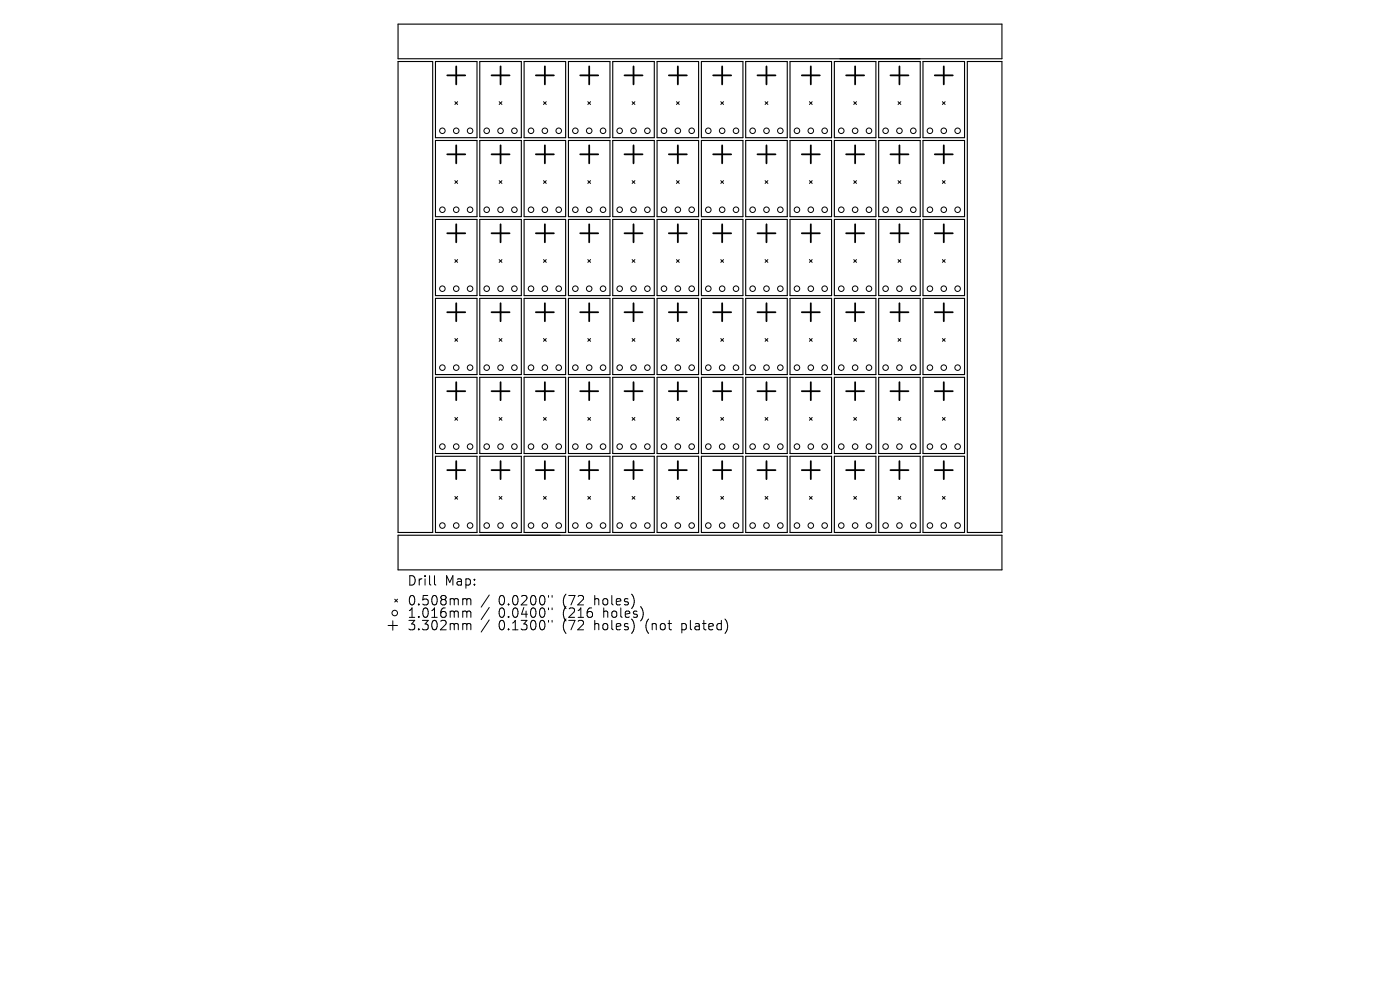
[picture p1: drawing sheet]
<svg xmlns="http://www.w3.org/2000/svg" width="297mm" height="210mm" viewBox="0 0 297 210" stroke-linecap="round" stroke-linejoin="round" font-family="sans-serif">
<defs><g id="words">
<g font-size="2.8">
<text x="86.3" y="124.5">Drill</text>
<text x="94.3" y="124.5">Map:</text>
<text x="86.3" y="128.7">0.508mm</text>
<text x="86.3" y="131.3">1.016mm</text>
<text x="105.8" y="128.7">0.0200&quot;</text>
<text x="105.8" y="131.3">0.0400&quot;</text>
<text x="119.5" y="128.7">(72</text>
<text x="119.5" y="131.3">(216</text>
<text x="126.4" y="128.7">holes)</text>
<text x="128.3" y="131.3">holes)</text>
<text x="86.3" y="134">3.302mm</text>
<text x="105.8" y="134">0.1300&quot;</text>
<text x="119.5" y="134">(72</text>
<text x="126.4" y="134">holes)</text>
<text x="137.4" y="134">(not</text>
<text x="145.2" y="134">plated)</text>
</g>
</g></defs>
<g fill="none" stroke="#000" stroke-width=".24">
<path d="M84.4 13.1h7.4v99.9h-7.4zM84.4 5.1h128.2v7.4h-128.2zM92.4 13.1h8.8v16.1h-8.8zM101.8 13.1h8.8v16.1h-8.8zM111.2 13.1h8.8v16.1h-8.8zM120.6 13.1h8.8v16.1h-8.8zM130 13.1h8.8v16.1h-8.8zM139.4 13.1h8.8v16.1h-8.8zM148.8 13.1h8.8v16.1h-8.8zM158.2 13.1h8.8v16.1h-8.8zM167.6 13.1h8.8v16.1h-8.8zM177 13.1h8.8v16.1h-8.8z"/>
<path d="M186.4 13.1h8.8v16.1h-8.8zM195.8 13.1h8.8v16.1h-8.8zM205.2 13.1h7.4v99.9h-7.4zM92.4 29.8h8.8v16.2h-8.8zM101.8 29.8h8.8v16.2h-8.8zM111.2 29.8h8.8v16.2h-8.8zM120.6 29.8h8.8v16.2h-8.8zM130 29.8h8.8v16.2h-8.8zM139.4 29.8h8.8v16.2h-8.8zM148.8 29.8h8.8v16.2h-8.8zM158.2 29.8h8.8v16.2h-8.8zM167.6 29.8h8.8v16.2h-8.8z"/>
<path d="M177 29.8h8.8v16.2h-8.8zM186.4 29.8h8.8v16.2h-8.8zM195.8 29.8h8.8v16.2h-8.8zM92.4 46.5h8.8v16.2h-8.8zM101.8 46.5h8.8v16.2h-8.8zM111.2 46.5h8.8v16.2h-8.8zM120.6 46.5h8.8v16.2h-8.8zM130 46.5h8.8v16.2h-8.8zM139.4 46.5h8.8v16.2h-8.8zM148.8 46.5h8.8v16.2h-8.8zM158.2 46.5h8.8v16.2h-8.8zM167.6 46.5h8.8v16.2h-8.8z"/>
<path d="M177 46.5h8.8v16.2h-8.8zM186.4 46.5h8.8v16.2h-8.8zM195.8 46.5h8.8v16.2h-8.8zM92.4 63.3h8.8v16.2h-8.8zM101.8 63.3h8.8v16.2h-8.8zM111.2 63.3h8.8v16.2h-8.8zM120.6 63.3h8.8v16.2h-8.8zM130 63.3h8.8v16.2h-8.8zM139.4 63.3h8.8v16.2h-8.8zM148.8 63.3h8.8v16.2h-8.8zM158.2 63.3h8.8v16.2h-8.8zM167.6 63.3h8.8v16.2h-8.8z"/>
<path d="M177 63.3h8.8v16.2h-8.8zM186.4 63.3h8.8v16.2h-8.8zM195.8 63.3h8.8v16.2h-8.8zM92.4 80h8.8v16.2h-8.8zM92.4 96.8h8.8v16.2h-8.8zM101.8 80h8.8v16.2h-8.8zM101.8 96.8h8.8v16.2h-8.8zM111.2 80h8.8v16.2h-8.8zM111.2 96.8h8.8v16.2h-8.8zM120.6 80h8.8v16.2h-8.8zM120.6 96.8h8.8v16.2h-8.8zM130 80h8.8v16.2h-8.8z"/>
<path d="M130 96.8h8.8v16.2h-8.8zM139.4 80h8.8v16.2h-8.8zM139.4 96.8h8.8v16.2h-8.8zM148.8 80h8.8v16.2h-8.8zM148.8 96.8h8.8v16.2h-8.8zM158.2 80h8.8v16.2h-8.8zM158.2 96.8h8.8v16.2h-8.8zM167.6 80h8.8v16.2h-8.8zM167.6 96.8h8.8v16.2h-8.8zM177 80h8.8v16.2h-8.8zM177 96.8h8.8v16.2h-8.8zM186.4 80h8.8v16.2h-8.8z"/>
<path d="M186.4 96.8h8.8v16.2h-8.8zM195.8 80h8.8v16.2h-8.8zM195.8 96.8h8.8v16.2h-8.8zM84.4 113.5h128.2v7.4h-128.2z"/>
</g>
<g fill="none" stroke="#000" stroke-width=".21">
<path d="M96.5 21.6l.6 .6M96.5 38.3l.6 .6M97.1 21.6l-.6 .6M97.1 38.3l-.6 .6M105.9 21.6l.6 .6M105.9 38.3l.6 .6M106.5 21.6l-.6 .6M106.5 38.3l-.6 .6M115.3 21.6l.6 .6M115.3 38.3l.6 .6M115.9 21.6l-.6 .6M115.9 38.3l-.6 .6"/>
<path d="M124.7 21.6l.6 .6M124.7 38.3l.6 .6M125.3 21.6l-.6 .6M125.3 38.3l-.6 .6M134.1 21.6l.6 .6M134.1 38.3l.6 .6M134.7 21.6l-.6 .6M134.7 38.3l-.6 .6M143.5 21.6l.6 .6M143.5 38.3l.6 .6M144.1 21.6l-.6 .6M144.1 38.3l-.6 .6"/>
<path d="M152.9 21.6l.6 .6M152.9 38.3l.6 .6M153.5 21.6l-.6 .6M153.5 38.3l-.6 .6M162.3 21.6l.6 .6M162.3 38.3l.6 .6M162.9 21.6l-.6 .6M162.9 38.3l-.6 .6M171.7 21.6l.6 .6M171.7 38.3l.6 .6M172.3 21.6l-.6 .6M172.3 38.3l-.6 .6"/>
<path d="M181.1 21.6l.6 .6M181.1 38.3l.6 .6M181.7 21.6l-.6 .6M181.7 38.3l-.6 .6M190.5 21.6l.6 .6M190.5 38.3l.6 .6M191.1 21.6l-.6 .6M191.1 38.3l-.6 .6M199.9 21.6l.6 .6M199.9 38.3l.6 .6M200.5 21.6l-.6 .6M200.5 38.3l-.6 .6"/>
<path d="M96.5 55.1l.6 .6M97.1 55.1l-.6 .6M105.9 55.1l.6 .6M106.5 55.1l-.6 .6M115.3 55.1l.6 .6M115.9 55.1l-.6 .6M124.7 55.1l.6 .6M125.3 55.1l-.6 .6M134.1 55.1l.6 .6M134.7 55.1l-.6 .6M143.5 55.1l.6 .6M144.1 55.1l-.6 .6"/>
<path d="M152.9 55.1l.6 .6M153.5 55.1l-.6 .6M162.3 55.1l.6 .6M162.9 55.1l-.6 .6M171.7 55.1l.6 .6M172.3 55.1l-.6 .6M181.1 55.1l.6 .6M181.7 55.1l-.6 .6M190.5 55.1l.6 .6M191.1 55.1l-.6 .6M199.9 55.1l.6 .6M200.5 55.1l-.6 .6"/>
<path d="M96.5 71.8l.6 .6M97.1 71.8l-.6 .6M105.9 71.8l.6 .6M106.5 71.8l-.6 .6M115.3 71.8l.6 .6M115.9 71.8l-.6 .6M124.7 71.8l.6 .6M125.3 71.8l-.6 .6M134.1 71.8l.6 .6M134.7 71.8l-.6 .6M143.5 71.8l.6 .6M144.1 71.8l-.6 .6"/>
<path d="M152.9 71.8l.6 .6M153.5 71.8l-.6 .6M162.3 71.8l.6 .6M162.9 71.8l-.6 .6M171.7 71.8l.6 .6M172.3 71.8l-.6 .6M181.1 71.8l.6 .6M181.7 71.8l-.6 .6M190.5 71.8l.6 .6M191.1 71.8l-.6 .6M199.9 71.8l.6 .6M200.5 71.8l-.6 .6"/>
<path d="M96.5 88.6l.6 .6M97.1 88.6l-.6 .6M105.9 88.6l.6 .6M106.5 88.6l-.6 .6M115.3 88.6l.6 .6M115.9 88.6l-.6 .6M124.7 88.6l.6 .6M125.3 88.6l-.6 .6M134.1 88.6l.6 .6M134.7 88.6l-.6 .6M143.5 88.6l.6 .6M144.1 88.6l-.6 .6"/>
<path d="M152.9 88.6l.6 .6M153.5 88.6l-.6 .6M162.3 88.6l.6 .6M162.9 88.6l-.6 .6M171.7 88.6l.6 .6M172.3 88.6l-.6 .6M181.1 88.6l.6 .6M181.7 88.6l-.6 .6M190.5 88.6l.6 .6M191.1 88.6l-.6 .6M199.9 88.6l.6 .6M200.5 88.6l-.6 .6"/>
<path d="M96.5 105.3l.6 .6M97.1 105.3l-.6 .6M105.9 105.3l.6 .6M106.5 105.3l-.6 .6M115.3 105.3l.6 .6M115.9 105.3l-.6 .6M124.7 105.3l.6 .6M125.3 105.3l-.6 .6M134.1 105.3l.6 .6M134.7 105.3l-.6 .6M143.5 105.3l.6 .6M144.1 105.3l-.6 .6"/>
<path d="M152.9 105.3l.6 .6M153.5 105.3l-.6 .6M162.3 105.3l.6 .6M162.9 105.3l-.6 .6M171.7 105.3l.6 .6M172.3 105.3l-.6 .6M181.1 105.3l.6 .6M181.7 105.3l-.6 .6M190.5 105.3l.6 .6M191.1 105.3l-.6 .6M199.9 105.3l.6 .6M200.5 105.3l-.6 .6"/>
<path d="M82.3 132.7h2M83.3 131.7v2M83.7 127.1l.6 .6M84.3 127.1l-.6 .6M92.2 122.1v1.7l.3 .3M98.5 127l.4 .1 .1 .2M98.5 129.6h.2l.3 .3M98.5 132.3h.2l.3 .3M99 127.3l.3-.3 .5 .1 .1 1.2M99 127.3v1M99 129.9v1.1M99 132.6v1"/>
<path d="M99 129.9l.3-.3 .5 .1 .1 1.3M99 132.6l.3-.3 .5 .1 .1 1.2M103.8 126.2l-1.7 2.6M103.8 128.9l-1.7 2.5M103.8 131.5l-1.7 2.6M116.4 126.3v.4M116.4 129v.3M116.4 131.6v.4M117.1 126.3v.4M117.1 129v.3M117.1 131.6v.4"/>
<circle cx="93.8" cy="27.7" r=".59"/>
<circle cx="96.8" cy="27.7" r=".59"/>
<circle cx="99.7" cy="27.7" r=".59"/>
<circle cx="103.3" cy="27.7" r=".59"/>
<circle cx="106.2" cy="27.7" r=".59"/>
<circle cx="109.1" cy="27.7" r=".59"/>
<circle cx="112.7" cy="27.7" r=".59"/>
<circle cx="115.6" cy="27.7" r=".59"/>
<circle cx="118.5" cy="27.7" r=".59"/>
<circle cx="122.1" cy="27.7" r=".59"/>
<circle cx="125" cy="27.7" r=".59"/>
<circle cx="127.9" cy="27.7" r=".59"/>
<circle cx="131.5" cy="27.7" r=".59"/>
<circle cx="134.4" cy="27.7" r=".59"/>
<circle cx="137.3" cy="27.7" r=".59"/>
<circle cx="140.9" cy="27.7" r=".59"/>
<circle cx="143.8" cy="27.7" r=".59"/>
<circle cx="146.7" cy="27.7" r=".59"/>
<circle cx="150.3" cy="27.7" r=".59"/>
<circle cx="153.2" cy="27.7" r=".59"/>
<circle cx="156.1" cy="27.7" r=".59"/>
<circle cx="159.7" cy="27.7" r=".59"/>
<circle cx="162.6" cy="27.7" r=".59"/>
<circle cx="165.5" cy="27.7" r=".59"/>
<circle cx="169.1" cy="27.7" r=".59"/>
<circle cx="172" cy="27.7" r=".59"/>
<circle cx="174.9" cy="27.7" r=".59"/>
<circle cx="178.5" cy="27.7" r=".59"/>
<circle cx="181.4" cy="27.7" r=".59"/>
<circle cx="184.3" cy="27.7" r=".59"/>
<circle cx="187.9" cy="27.7" r=".59"/>
<circle cx="190.8" cy="27.7" r=".59"/>
<circle cx="193.8" cy="27.7" r=".59"/>
<circle cx="197.3" cy="27.7" r=".59"/>
<circle cx="200.2" cy="27.7" r=".59"/>
<circle cx="203.2" cy="27.7" r=".59"/>
<circle cx="93.8" cy="44.5" r=".59"/>
<circle cx="96.8" cy="44.5" r=".59"/>
<circle cx="99.7" cy="44.5" r=".59"/>
<circle cx="103.3" cy="44.5" r=".59"/>
<circle cx="106.2" cy="44.5" r=".59"/>
<circle cx="109.1" cy="44.5" r=".59"/>
<circle cx="112.7" cy="44.5" r=".59"/>
<circle cx="115.6" cy="44.5" r=".59"/>
<circle cx="118.5" cy="44.5" r=".59"/>
<circle cx="122.1" cy="44.5" r=".59"/>
<circle cx="125" cy="44.5" r=".59"/>
<circle cx="127.9" cy="44.5" r=".59"/>
<circle cx="131.5" cy="44.5" r=".59"/>
<circle cx="134.4" cy="44.5" r=".59"/>
<circle cx="137.3" cy="44.5" r=".59"/>
<circle cx="140.9" cy="44.5" r=".59"/>
<circle cx="143.8" cy="44.5" r=".59"/>
<circle cx="146.7" cy="44.5" r=".59"/>
<circle cx="150.3" cy="44.5" r=".59"/>
<circle cx="153.2" cy="44.5" r=".59"/>
<circle cx="156.1" cy="44.5" r=".59"/>
<circle cx="159.7" cy="44.5" r=".59"/>
<circle cx="162.6" cy="44.5" r=".59"/>
<circle cx="165.5" cy="44.5" r=".59"/>
<circle cx="169.1" cy="44.5" r=".59"/>
<circle cx="172" cy="44.5" r=".59"/>
<circle cx="174.9" cy="44.5" r=".59"/>
<circle cx="178.5" cy="44.5" r=".59"/>
<circle cx="181.4" cy="44.5" r=".59"/>
<circle cx="184.3" cy="44.5" r=".59"/>
<circle cx="187.9" cy="44.5" r=".59"/>
<circle cx="190.8" cy="44.5" r=".59"/>
<circle cx="193.8" cy="44.5" r=".59"/>
<circle cx="197.3" cy="44.5" r=".59"/>
<circle cx="200.2" cy="44.5" r=".59"/>
<circle cx="203.2" cy="44.5" r=".59"/>
<circle cx="93.8" cy="78" r=".59"/>
<circle cx="93.8" cy="61.2" r=".59"/>
<circle cx="96.8" cy="78" r=".59"/>
<circle cx="96.8" cy="61.2" r=".59"/>
<circle cx="99.7" cy="78" r=".59"/>
<circle cx="99.7" cy="61.2" r=".59"/>
<circle cx="103.3" cy="78" r=".59"/>
<circle cx="103.3" cy="61.2" r=".59"/>
<circle cx="106.2" cy="78" r=".59"/>
<circle cx="106.2" cy="61.2" r=".59"/>
<circle cx="109.1" cy="78" r=".59"/>
<circle cx="109.1" cy="61.2" r=".59"/>
<circle cx="112.7" cy="78" r=".59"/>
<circle cx="112.7" cy="61.2" r=".59"/>
<circle cx="115.6" cy="78" r=".59"/>
<circle cx="115.6" cy="61.2" r=".59"/>
<circle cx="118.5" cy="78" r=".59"/>
<circle cx="118.5" cy="61.2" r=".59"/>
<circle cx="122.1" cy="78" r=".59"/>
<circle cx="122.1" cy="61.2" r=".59"/>
<circle cx="125" cy="78" r=".59"/>
<circle cx="125" cy="61.2" r=".59"/>
<circle cx="127.9" cy="78" r=".59"/>
<circle cx="127.9" cy="61.2" r=".59"/>
<circle cx="131.5" cy="78" r=".59"/>
<circle cx="131.5" cy="61.2" r=".59"/>
<circle cx="134.4" cy="78" r=".59"/>
<circle cx="134.4" cy="61.2" r=".59"/>
<circle cx="137.3" cy="78" r=".59"/>
<circle cx="137.3" cy="61.2" r=".59"/>
<circle cx="140.9" cy="78" r=".59"/>
<circle cx="140.9" cy="61.2" r=".59"/>
<circle cx="143.8" cy="78" r=".59"/>
<circle cx="143.8" cy="61.2" r=".59"/>
<circle cx="146.7" cy="78" r=".59"/>
<circle cx="146.7" cy="61.2" r=".59"/>
<circle cx="150.3" cy="78" r=".59"/>
<circle cx="150.3" cy="61.2" r=".59"/>
<circle cx="153.2" cy="78" r=".59"/>
<circle cx="153.2" cy="61.2" r=".59"/>
<circle cx="156.1" cy="78" r=".59"/>
<circle cx="156.1" cy="61.2" r=".59"/>
<circle cx="159.7" cy="78" r=".59"/>
<circle cx="159.7" cy="61.2" r=".59"/>
<circle cx="162.6" cy="78" r=".59"/>
<circle cx="162.6" cy="61.2" r=".59"/>
<circle cx="165.5" cy="78" r=".59"/>
<circle cx="165.5" cy="61.2" r=".59"/>
<circle cx="169.1" cy="78" r=".59"/>
<circle cx="169.1" cy="61.2" r=".59"/>
<circle cx="172" cy="78" r=".59"/>
<circle cx="172" cy="61.2" r=".59"/>
<circle cx="174.9" cy="78" r=".59"/>
<circle cx="174.9" cy="61.2" r=".59"/>
<circle cx="178.5" cy="78" r=".59"/>
<circle cx="178.5" cy="61.2" r=".59"/>
<circle cx="181.4" cy="78" r=".59"/>
<circle cx="181.4" cy="61.2" r=".59"/>
<circle cx="184.3" cy="78" r=".59"/>
<circle cx="184.3" cy="61.2" r=".59"/>
<circle cx="187.9" cy="78" r=".59"/>
<circle cx="187.9" cy="61.2" r=".59"/>
<circle cx="190.8" cy="78" r=".59"/>
<circle cx="190.8" cy="61.2" r=".59"/>
<circle cx="193.8" cy="78" r=".59"/>
<circle cx="193.8" cy="61.2" r=".59"/>
<circle cx="197.3" cy="78" r=".59"/>
<circle cx="197.3" cy="61.2" r=".59"/>
<circle cx="200.2" cy="78" r=".59"/>
<circle cx="200.2" cy="61.2" r=".59"/>
<circle cx="203.2" cy="78" r=".59"/>
<circle cx="203.2" cy="61.2" r=".59"/>
<circle cx="93.8" cy="94.7" r=".59"/>
<circle cx="96.8" cy="94.7" r=".59"/>
<circle cx="99.7" cy="94.7" r=".59"/>
<circle cx="103.3" cy="94.7" r=".59"/>
<circle cx="106.2" cy="94.7" r=".59"/>
<circle cx="109.1" cy="94.7" r=".59"/>
<circle cx="112.7" cy="94.7" r=".59"/>
<circle cx="115.6" cy="94.7" r=".59"/>
<circle cx="118.5" cy="94.7" r=".59"/>
<circle cx="122.1" cy="94.7" r=".59"/>
<circle cx="125" cy="94.7" r=".59"/>
<circle cx="127.9" cy="94.7" r=".59"/>
<circle cx="131.5" cy="94.7" r=".59"/>
<circle cx="134.4" cy="94.7" r=".59"/>
<circle cx="137.3" cy="94.7" r=".59"/>
<circle cx="140.9" cy="94.7" r=".59"/>
<circle cx="143.8" cy="94.7" r=".59"/>
<circle cx="146.7" cy="94.7" r=".59"/>
<circle cx="150.3" cy="94.7" r=".59"/>
<circle cx="153.2" cy="94.7" r=".59"/>
<circle cx="156.1" cy="94.7" r=".59"/>
<circle cx="159.7" cy="94.7" r=".59"/>
<circle cx="162.6" cy="94.7" r=".59"/>
<circle cx="165.5" cy="94.7" r=".59"/>
<circle cx="169.1" cy="94.7" r=".59"/>
<circle cx="172" cy="94.7" r=".59"/>
<circle cx="174.9" cy="94.7" r=".59"/>
<circle cx="178.5" cy="94.7" r=".59"/>
<circle cx="181.4" cy="94.7" r=".59"/>
<circle cx="184.3" cy="94.7" r=".59"/>
<circle cx="187.9" cy="94.7" r=".59"/>
<circle cx="190.8" cy="94.7" r=".59"/>
<circle cx="193.8" cy="94.7" r=".59"/>
<circle cx="197.3" cy="94.7" r=".59"/>
<circle cx="200.2" cy="94.7" r=".59"/>
<circle cx="203.2" cy="94.7" r=".59"/>
<circle cx="93.8" cy="111.5" r=".59"/>
<circle cx="96.8" cy="111.5" r=".59"/>
<circle cx="99.7" cy="111.5" r=".59"/>
<circle cx="103.3" cy="111.5" r=".59"/>
<circle cx="106.2" cy="111.5" r=".59"/>
<circle cx="109.1" cy="111.5" r=".59"/>
<circle cx="112.7" cy="111.5" r=".59"/>
<circle cx="115.6" cy="111.5" r=".59"/>
<circle cx="118.5" cy="111.5" r=".59"/>
<circle cx="122.1" cy="111.5" r=".59"/>
<circle cx="125" cy="111.5" r=".59"/>
<circle cx="127.9" cy="111.5" r=".59"/>
<circle cx="131.5" cy="111.5" r=".59"/>
<circle cx="134.4" cy="111.5" r=".59"/>
<circle cx="137.3" cy="111.5" r=".59"/>
<circle cx="140.9" cy="111.5" r=".59"/>
<circle cx="143.8" cy="111.5" r=".59"/>
<circle cx="146.7" cy="111.5" r=".59"/>
<circle cx="150.3" cy="111.5" r=".59"/>
<circle cx="153.2" cy="111.5" r=".59"/>
<circle cx="156.1" cy="111.5" r=".59"/>
<circle cx="159.7" cy="111.5" r=".59"/>
<circle cx="162.6" cy="111.5" r=".59"/>
<circle cx="165.5" cy="111.5" r=".59"/>
<circle cx="169.1" cy="111.5" r=".59"/>
<circle cx="172" cy="111.5" r=".59"/>
<circle cx="174.9" cy="111.5" r=".59"/>
<circle cx="178.5" cy="111.5" r=".59"/>
<circle cx="181.4" cy="111.5" r=".59"/>
<circle cx="184.3" cy="111.5" r=".59"/>
<circle cx="187.9" cy="111.5" r=".59"/>
<circle cx="190.8" cy="111.5" r=".59"/>
<circle cx="193.8" cy="111.5" r=".59"/>
<circle cx="197.3" cy="111.5" r=".59"/>
<circle cx="200.2" cy="111.5" r=".59"/>
<circle cx="203.2" cy="111.5" r=".59"/>
<circle cx="83.7" cy="130" r=".59"/>
</g>
<g fill="none" stroke="#000" stroke-width=".38">
<path d="M94.9 16h3.8M96.8 14.1v3.8M104.3 16h3.8M106.2 14.1v3.8M113.7 16h3.8M115.6 14.1v3.8M123.1 16h3.8M125 14.1v3.8M132.5 16h3.8M134.4 14.1v3.8M141.9 16h3.8M143.8 14.1v3.8"/>
<path d="M151.3 16h3.8M153.2 14.1v3.8M160.7 16h3.8M162.6 14.1v3.8M170.1 16h3.8M172 14.1v3.8M179.5 16h3.8M181.4 14.1v3.8M188.9 16h3.8M190.8 14.1v3.8M198.3 16h3.8M200.2 14.1v3.8"/>
<path d="M94.9 32.7h3.8M96.8 30.8v3.8M104.3 32.7h3.8M106.2 30.8v3.8M113.7 32.7h3.8M115.6 30.8v3.8M123.1 32.7h3.8M125 30.8v3.8M132.5 32.7h3.8M134.4 30.8v3.8M141.9 32.7h3.8M143.8 30.8v3.8"/>
<path d="M151.3 32.7h3.8M153.2 30.8v3.8M160.7 32.7h3.8M162.6 30.8v3.8M170.1 32.7h3.8M172 30.8v3.8M179.5 32.7h3.8M181.4 30.8v3.8M188.9 32.7h3.8M190.8 30.8v3.8M198.3 32.7h3.8M200.2 30.8v3.8"/>
<path d="M94.9 49.5h3.8M96.8 47.6v3.8M104.3 49.5h3.8M106.2 47.6v3.8M113.7 49.5h3.8M115.6 47.6v3.8M123.1 49.5h3.8M125 47.6v3.8M132.5 49.5h3.8M134.4 47.6v3.8M141.9 49.5h3.8M143.8 47.6v3.8"/>
<path d="M151.3 49.5h3.8M153.2 47.6v3.8M160.7 49.5h3.8M162.6 47.6v3.8M170.1 49.5h3.8M172 47.6v3.8M179.5 49.5h3.8M181.4 47.6v3.8M188.9 49.5h3.8M190.8 47.6v3.8M198.3 49.5h3.8M200.2 47.6v3.8"/>
<path d="M94.9 66.2h3.8M96.8 64.3v3.8M104.3 66.2h3.8M106.2 64.3v3.8M113.7 66.2h3.8M115.6 64.3v3.8M123.1 66.2h3.8M125 64.3v3.8M132.5 66.2h3.8M134.4 64.3v3.8M141.9 66.2h3.8M143.8 64.3v3.8"/>
<path d="M151.3 66.2h3.8M153.2 64.3v3.8M160.7 66.2h3.8M162.6 64.3v3.8M170.1 66.2h3.8M172 64.3v3.8M179.5 66.2h3.8M181.4 64.3v3.8M188.9 66.2h3.8M190.8 64.3v3.8M198.3 66.2h3.8M200.2 64.3v3.8"/>
<path d="M94.9 83h3.8M94.9 99.7h3.8M96.8 81.1v3.8M96.8 97.8v3.8M104.3 83h3.8M104.3 99.7h3.8M106.2 81.1v3.8M106.2 97.8v3.8M113.7 83h3.8M113.7 99.7h3.8M115.6 81.1v3.8M115.6 97.8v3.8"/>
<path d="M123.1 83h3.8M123.1 99.7h3.8M125 81.1v3.8M125 97.8v3.8M132.5 83h3.8M132.5 99.7h3.8M134.4 81.1v3.8M134.4 97.8v3.8M141.9 83h3.8M141.9 99.7h3.8M143.8 81.1v3.8M143.8 97.8v3.8"/>
<path d="M151.3 83h3.8M151.3 99.7h3.8M153.2 81.1v3.8M153.2 97.8v3.8M160.7 83h3.8M160.7 99.7h3.8M162.6 81.1v3.8M162.6 97.8v3.8M170.1 83h3.8M170.1 99.7h3.8M172 81.1v3.8M172 97.8v3.8"/>
<path d="M179.5 83h3.8M179.5 99.7h3.8M181.4 81.1v3.8M181.4 97.8v3.8M188.9 83h3.8M188.9 99.7h3.8M190.8 81.1v3.8M190.8 97.8v3.8M198.3 83h3.8M198.3 99.7h3.8M200.2 81.1v3.8M200.2 97.8v3.8"/>
</g>
<use href="#words"/>
</svg>
